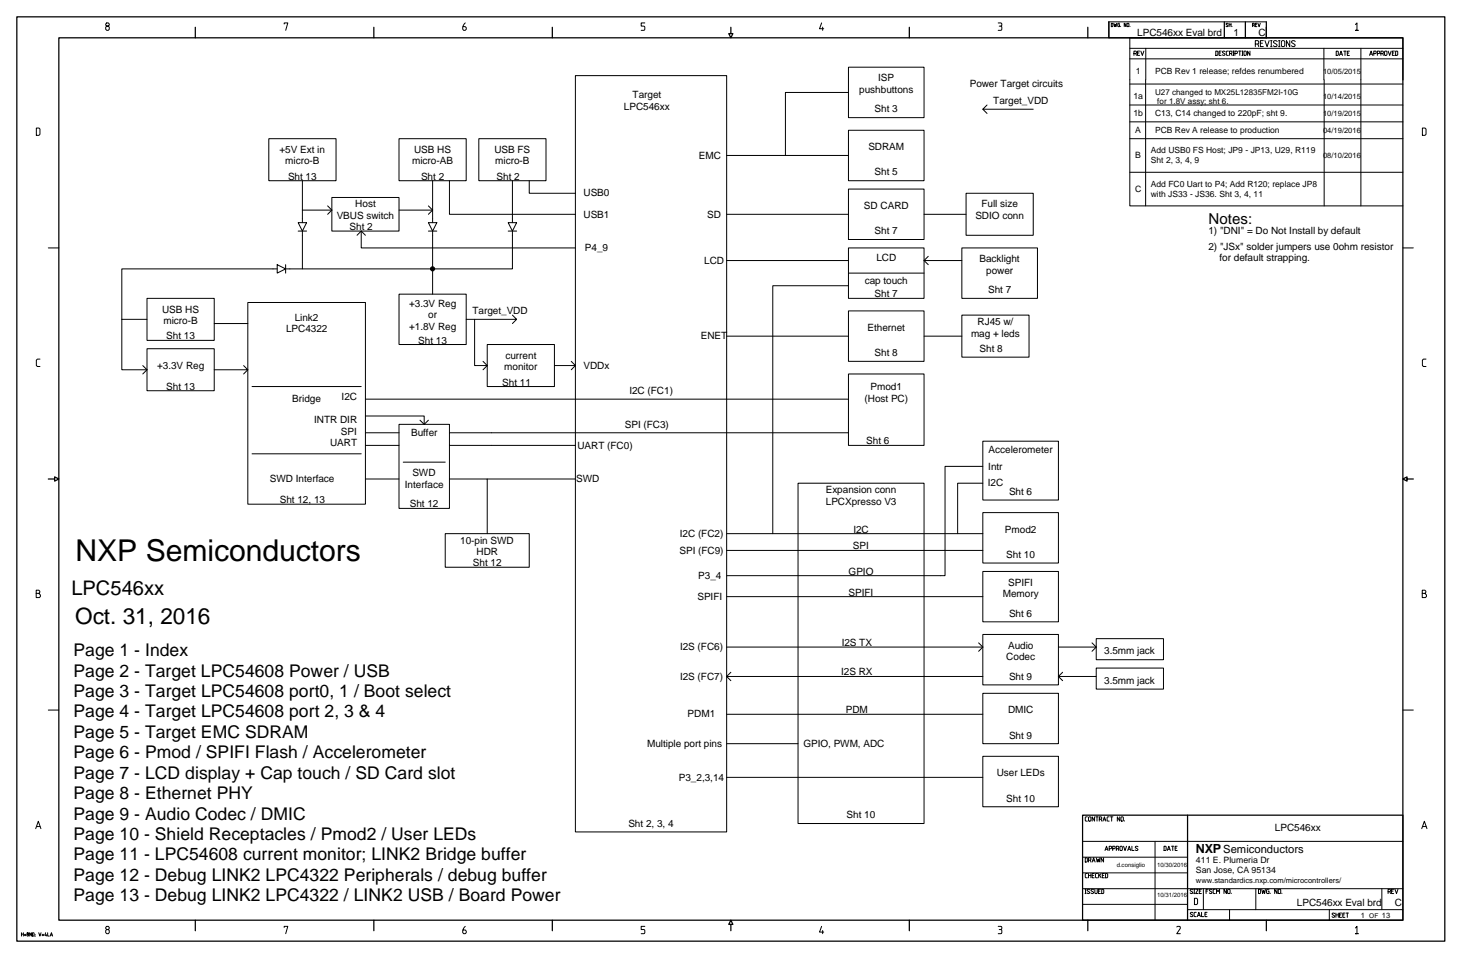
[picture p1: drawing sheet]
<svg xmlns="http://www.w3.org/2000/svg" width="432mm" height="279mm" viewBox="0 0 432 279" stroke-linecap="round" stroke-linejoin="round" font-family="sans-serif">
<defs><g id="words">
<text font-size="8.8" x="22.1" y="163.5">NXP Semiconductors</text>
<text font-size="6.6" x="21.9" y="182.1">Oct. 31, 2016</text>
<text font-size="5.9" x="20.8" y="173.4">LPC546xx</text>
<g font-size="5.1">
<text x="21.4" y="191.4">Page 1 - Index</text>
<text x="21.4" y="197.4">Page 2 - Target LPC54608 Power / USB</text>
<text x="21.4" y="203.3">Page 3 - Target LPC54608 port0, 1 / Boot select</text>
<text x="21.4" y="209.3">Page 4 - Target LPC54608 port 2, 3 &amp; 4</text>
<text x="21.4" y="215.2">Page 5 - Target EMC SDRAM</text>
<text x="21.4" y="221.2">Page 6 - Pmod / SPIFI Flash / Accelerometer</text>
<text x="21.4" y="227.1">Page 7 - LCD display + Cap touch / SD Card slot</text>
<text x="21.4" y="233.1">Page 8 - Ethernet PHY</text>
<text x="21.4" y="239">Page 9 - Audio Codec / DMIC</text>
<text x="21.4" y="245">Page 10 - Shield Receptacles / Pmod2 / User LEDs</text>
<text x="21.4" y="251">Page 11 - LPC54608 current monitor; LINK2 Bridge buffer</text>
<text x="21.4" y="256.9">Page 12 - Debug LINK2 LPC4322 Peripherals / debug buffer</text>
<text x="21.4" y="262.9">Page 13 - Debug LINK2 LPC4322 / LINK2 USB / Board Power</text>
</g>
<text font-size="4.4" x="352.6" y="65.3">Notes:</text>
<text font-size="3.7" x="348.9" y="248.7">NXP</text>
<text font-size="3.3" x="356.9" y="248.8">Semiconductors</text>
<g font-size="2.9">
<text x="331.8" y="10.5">LPC546xx Eval brd</text>
<text x="359.9" y="10.5">1</text>
<text x="367.1" y="10.5">C</text>
<text x="256.2" y="23.7">ISP</text>
<text x="184.6" y="28.7">Target</text>
<text x="250.7" y="27.1">pushbuttons</text>
<text x="283" y="25.4">Power Target circuits</text>
<text x="182.1" y="32">LPC546xx</text>
<text x="255.2" y="32.8">Sht 3</text>
<text x="289.8" y="30.4">Target_VDD</text>
<text x="81.6" y="44.6">+5V Ext in</text>
<text x="83.2" y="47.9">micro-B</text>
<text x="120.2" y="47.9">micro-AB</text>
<text x="120.8" y="44.6">USB HS</text>
<text x="144.3" y="44.6">USB FS</text>
<text x="144.5" y="47.9">micro-B</text>
<text x="203.9" y="46.3">EMC</text>
<text x="253.3" y="43.8">SDRAM</text>
<text x="84" y="52.4">Sht 13</text>
<text x="122.8" y="52.4">Sht 2</text>
<text x="144.9" y="52.4">Sht 2</text>
<text x="255.2" y="51.2">Sht 5</text>
<text x="170.2" y="57.3">USB0</text>
<text x="98.2" y="63.9">VBUS switch</text>
<text x="103.7" y="60.5">Host</text>
<text x="170.2" y="63.4">USB1</text>
<text x="206.3" y="63.4">SD</text>
<text x="252.1" y="61">SD CARD</text>
<text x="284.6" y="63.9">SDIO conn</text>
<text x="286.4" y="60.5">Full size</text>
<text x="102" y="67.1">Sht 2</text>
<text x="255.2" y="68.3">Sht 7</text>
<text x="352.6" y="68.3">1) &quot;DNI&quot; = Do Not Install by default</text>
<text x="170.6" y="73.2">P4_9</text>
<text x="205.4" y="76.9">LCD</text>
<text x="255.7" y="76">LCD</text>
<text x="285.8" y="76.5">Backlight</text>
<text x="352.6" y="72.8">2) &quot;JSx&quot; solder jumpers use 0ohm resistor</text>
<text x="355.8" y="76.1">for default strapping.</text>
<text x="252.3" y="82.7">cap touch</text>
<text x="287.8" y="79.8">power</text>
<text x="119.4" y="89.5">+3.3V Reg</text>
<text x="255.2" y="86.7">Sht 7</text>
<text x="288.3" y="85.5">Sht 7</text>
<text x="47.3" y="91.2">USB HS</text>
<text x="47.7" y="94.5">micro-B</text>
<text x="86" y="93.6">Link2</text>
<text x="124.9" y="92.8">or</text>
<text x="137.8" y="91.6">Target_VDD</text>
<text x="285.2" y="94.8">RJ45 w/</text>
<text x="48.5" y="99">Sht 13</text>
<text x="83.5" y="97">LPC4322</text>
<text x="119.4" y="96.2">+1.8V Reg</text>
<text x="122" y="100.2">Sht 13</text>
<text x="204.5" y="99">ENET</text>
<text x="253.1" y="96.5">Ethernet</text>
<text x="283.3" y="98.2">mag + leds</text>
<text x="45.8" y="107.5">+3.3V Reg</text>
<text x="147.1" y="108">monitor</text>
<text x="147.5" y="104.6">current</text>
<text x="170.2" y="107.5">VDDx</text>
<text x="255.2" y="103.9">Sht 8</text>
<text x="285.8" y="102.7">Sht 8</text>
<text x="48.5" y="113.7">Sht 13</text>
<text x="146.5" y="112.5">Sht 11</text>
<text x="254" y="113.7">Pmod1</text>
<text x="85.3" y="117.3">Bridge</text>
<text x="99.7" y="116.8">I2C</text>
<text x="183.6" y="114.9">I2C (FC1)</text>
<text x="252.2" y="117.3">(Host PC)</text>
<text x="91.6" y="123.5">INTR DIR</text>
<text x="182.3" y="124.7">SPI (FC3)</text>
<text x="96.3" y="130.2">UART</text>
<text x="99.5" y="126.8">SPI</text>
<text x="119.9" y="127.1">Buffer</text>
<text x="168.4" y="130.8">UART (FC0)</text>
<text x="252.7" y="129.6">Sht 6</text>
<text x="288.3" y="137">Intr</text>
<text x="288.4" y="132.1">Accelerometer</text>
<text x="78.7" y="140.6">SWD Interface</text>
<text x="118.1" y="142.3">Interface</text>
<text x="120.3" y="138.9">SWD</text>
<text x="168.1" y="140.6">SWD</text>
<text x="240.9" y="143.8">Expansion conn</text>
<text x="288.2" y="141.9">I2C</text>
<text x="81.6" y="146.8">Sht 12, 13</text>
<text x="119.6" y="148">Sht 12</text>
<text x="240.9" y="147.2">LPCXpresso V3</text>
<text x="294.4" y="144.3">Sht 6</text>
<text x="249" y="155.3">I2C</text>
<text x="293.2" y="155.3">Pmod2</text>
<text x="134.3" y="158.6">10-pin SWD</text>
<text x="139" y="161.9">HDR</text>
<text x="198.2" y="161.5">SPI (FC9)</text>
<text x="198.3" y="156.6">I2C (FC2)</text>
<text x="248.9" y="160.3">SPI</text>
<text x="138" y="165.1">Sht 12</text>
<text x="247.6" y="167.6">GPIO</text>
<text x="293.6" y="162.7">Sht 10</text>
<text x="203.7" y="168.8">P3_4</text>
<text x="247.6" y="173.7">SPIFI</text>
<text x="294.2" y="170.8">SPIFI</text>
<text x="203.5" y="174.9">SPIFI</text>
<text x="292.6" y="174.2">Memory</text>
<text x="294.4" y="179.9">Sht 6</text>
<text x="198.4" y="189.7">I2S (FC6)</text>
<text x="245.6" y="188.4">I2S TX</text>
<text x="294.1" y="189.2">Audio</text>
<text x="322.2" y="190.9">3.5mm jack</text>
<text x="245.4" y="197">I2S RX</text>
<text x="293.6" y="192.6">Codec</text>
<text x="198.4" y="198.2">I2S (FC7)</text>
<text x="294.4" y="198.2">Sht 9</text>
<text x="322.2" y="199.5">3.5mm jack</text>
<text x="200.6" y="209.3">PDM1</text>
<text x="246.8" y="208">PDM</text>
<text x="294.1" y="208">DMIC</text>
<text x="294.4" y="215.4">Sht 9</text>
<text x="188.8" y="217.8">Multiple port pins</text>
<text x="234.4" y="217.8">GPIO, PWM, ADC</text>
<text x="198.1" y="227.6">P3_2,3,14</text>
<text x="290.8" y="226.4">User LEDs</text>
<text x="293.6" y="233.8">Sht 10</text>
<text x="247" y="238.7">Sht 10</text>
<text x="183.3" y="241.1">Sht 2, 3, 4</text>
<text x="372" y="242.4">LPC546xx</text>
<text x="378.4" y="264.1">LPC546xx Eval brd</text>
<text x="407" y="264.1">C</text>
</g>
<g font-size="2.5">
<text x="331.4" y="21.6">1</text>
<text x="337" y="21.6">PCB Rev 1 release; refdes renumbered</text>
<text x="330.7" y="29">1a</text>
<text x="330.7" y="33.9">1b</text>
<text x="337" y="33.9">C13, C14 changed to 220pF; sht 9.</text>
<text x="331.2" y="38.8">A</text>
<text x="337" y="38.8">PCB Rev A release to production</text>
<text x="331.2" y="46.1">B</text>
<text x="335.8" y="44.7">Add USB0 FS Host; JP9 - JP13, U29, R119</text>
<text x="335.8" y="47.6">Sht 2, 3, 4, 9</text>
<text x="331.2" y="55.9">C</text>
<text x="335.8" y="54.5">Add FC0 Uart to P4; Add R120; replace JP8</text>
<text x="335.8" y="57.4">with JS33 - JS36. Sht 3, 4, 11</text>
<text x="348.9" y="251.8">411 E. Plumeria Dr</text>
<text x="348.9" y="254.7">San Jose, CA 95134</text>
</g>
<g font-size="2.3">
<text x="337" y="27.6">U27 changed to MX25L12835FM2I-10G</text>
<text x="337.7" y="30.3">for 1.8V assy; sht 6.</text>
</g>
<g font-size="2.2">
<text x="386" y="21.5">10/05/2015</text>
<text x="386" y="28.9">10/14/2015</text>
<text x="386" y="33.8">10/19/2015</text>
<text x="386" y="38.7">04/19/2016</text>
<text x="386" y="46.1">08/10/2016</text>
<text x="348.9" y="257.5">www.standardics.nxp.com/microcontrollers/</text>
<text x="397" y="267.7">1</text>
<text x="403.2" y="267.7">13</text>
</g>
<text font-size="1.9" x="399.5" y="267.7">OF</text>
<g font-size="1.8">
<text x="325.8" y="253">d.consiglio</text>
<text x="337.6" y="253">10/30/2016</text>
<text x="337.6" y="261.6">10/31/2016</text>
</g>
</g></defs>
<g fill="none" stroke="#000" stroke-width=".37">
<path d="M4.9 4.9h416.6v269.6h-416.6zM17.2 11h392.1v257.4h-392.1zM57 8v3M109.1 8v3M161.1 8v3M213.2 8v1.8h-.6l.6 1.2 .6-1.2h-.6M265.3 8v3M317.4 8v3M323.5 6.4v4.6M329.6 11h79.7v12.3M357.2 6.4v4.6M363.3 6.4v4.6"/>
<path d="M369.5 6.4v4.6M14.1 139.7h1.8v.6l1.3-.6-1.3-.6v.6M410.5 139.7v.6l-1.2-.6 1.2-.6v.6h1.8M315.8 237.7h93.5v30.7h-93.5zM346.5 237.7v30.7M57 268.4v3M109.1 268.4v3M161.1 268.4v3M213.2 269.6h-.6l.6-1.2 .6 1.2h-.6v1.8M265.3 268.4v3M317.4 268.4v3M369.5 268.4v3"/>
</g>
<g fill="none" stroke="#000" stroke-width=".29">
<path d="M31.1 6.7l-.3 .6 1.1 .6v.6l-.3 .3h-.5l-.3-.3v-.6l1.1-.6-.3-.6zM82.9 7v-.3h1.1l-.6 2.1M135.7 6.7a1.64 1.64 0 0 0-.4 2.1h.4l.3-.3v-.4l-.3-.3h-.6M188.1 6.7h-1v.9h.7l.3 .3-.1 .8-.9 .1M239.7 6.7l-.6 1.7h1.2M240 7.9v.9M247.5 19.6h22.1v14.7h-22.1zM291.2 6.7l1 .1 .1 .5-.3 .3M291.5 7.6l.7 .1 .1 .8-.3 .3h-.8M324.2 6.8l.5 .1-.1 .9h-.4zM325 6.8l.2 1 .2-.7 .2 .7 .2-1M326.6 6.8l-.5 .1 .1 .9h.4v-.6h-.1"/>
<path d="M326.9 7.7v.1M328.5 6.8v1l-.5-1v1M329 6.8l.4 .1-.2 .9-.4-.2zM329.6 11v49h79.7M329.6 17.2h79.7M329.6 14.1h79.7M329.7 7.7v.1M330.8 15.6h.6l.2-.5-.8-.2v1.3M331.4 15.6l.2 .6M331.9 15.5h.4M332.5 14.9h-.6v1.3h.6M332.8 14.9l.5 1.3 .4-1.3"/>
<path d="M334.3 14.1v9.2M354.7 14.9l.6 .2-.1 1.1h-.5zM355.7 15.5h.4M356.3 14.9h-.6v1.3h.6M357.4 15.1l-.5-.2-.3 .3 .7 .5v.3l-.4 .2-.3-.2M358.3 6.9h-.5v.2l.5 .5-.2 .2-.4-.2M358.4 14.9l-.6 .2v.9l.6 .2M358.6 7.2h.6M358.6 6.8v1M358.7 15.6l.7-.1-.1-.6h-.6v1.3M359.2 6.8v1M359.3 15.6l.1 .6"/>
<path d="M359.4 7.7v.1M359.7 16.2h.3M359.7 14.9h.3M359.9 14.9v1.3M360.3 15.6h.5l.2-.5-.7-.2v1.3M361.4 14.9h.7M361.7 14.9v1.3M362.4 16.2h.2M362.4 14.9h.2M362.5 14.9v1.3M363.1 14.9l.5 .2-.1 1.1-.6-.2zM364.7 14.9v1.3l-.7-1.3v1.3"/>
<path d="M365.4 7.3h.4v-.5h-.4v1M365.8 7.3l.2 .5M366.2 12.8h.8l.2-.2v-.5l-.2-.2h-.8v1.7M366.2 7.2h.4M366.7 6.8h-.5v1h.5M367 12.8l.2 .8M367 6.8l.3 1 .4-1M367.7 12.6h.6M368.6 11.9h-.9v1.7h.9M369.1 11.9l.6 1.7 .6-1.7M369.5 6.4h-46v4.6h46M370.7 13.6h.4"/>
<path d="M370.7 11.9h.4M370.9 11.9v1.7M372.6 12.1l-.7-.2-.4 .3 1 .8v.5l-.6 .1-.4-.3M373 13.6h.4M373 11.9h.4M373.2 11.9v1.7M374.1 11.9h.5l.2 .2v1.2l-.2 .3h-.5l-.3-.3v-1.2zM376.3 11.9v1.7l-1-1.7v1.7M377.9 12.1l-.7-.2-.4 .3 1 .8v.5l-.6 .1-.4-.3M386.2 14.1v9.2M389.8 14.9l.7 .2-.2 1.1h-.5zM390.8 16.2l.4-1.3 .5 1.3"/>
<path d="M391 15.8h.5M392 14.9h.7M392.4 14.9v1.3M393.1 15.5h.4M393.7 14.9h-.6v1.3h.6M395.5 7.2l.4-.5v2.1h-.4h.9M397 14.1v45.9M399.6 16.2l.4-1.3 .5 1.3M399.8 15.8h.5M400.8 15.6l.7-.1-.2-.6h-.5v1.3M401.8 15.6l.7-.1-.1-.6h-.6v1.3M402.9 15.6h.5l.2-.5-.7-.2v1.3"/>
<path d="M403.4 15.6l.2 .6M404.1 14.9l.6 .2-.2 1.1-.6-.2zM405 14.9l.4 1.3 .5-1.3M406.2 15.5h.5M406.8 14.9h-.6v1.3h.6M407.2 14.9l.6 .2-.2 1.1h-.4zM10.6 37.3h.8l.3 .4v1.5l-.3 .3h-.8zM167.9 22.1h44.1v220.5h-44.1zM247.5 38h22.1v14.7h-22.1zM247.5 27h-18.3v18.3M286.7 31.9l1.3 1.2M288 30.6l-1.3 1.3h14.8"/>
<path d="M329.6 24.5h79.7M329.6 30.6h79.7M329.6 35.5h79.7M334.2 23.3v36.7M386.3 23.3v36.7M415 37.3h.8l.3 .4v1.5l-.3 .3h-.8zM78.4 40.4h19.6v12.3h-19.6zM88.2 52.7v12.2M96.8 57.6h19.6v9.8h-19.6zM116.4 40.4h19.6v12.3h-19.6zM126.2 52.7v12.2M131.1 52.7v9.8h36.8"/>
<path d="M139.7 40.4h19.6v12.3h-19.6zM149.5 52.7v12.2M154.4 52.7v3.7h13.5M212 45.3h35.5M247.5 55.1h22.1v14.8h-22.1zM281.9 56.4h19.6v12.2h-19.6zM329.6 40.4h79.7M329.6 50.2h79.7M14.1 72.3h3.1M80.9 77.2l2.4 1.2-2.4 1.3zM80.9 78.4h-45.4v14.7M83.3 77.2v2.5"/>
<path d="M87 64.9h2.5l-1.3 2.5zM87 67.4h2.5M88.2 67.4v11M88.2 61.3h8.6M95.6 60l1.2 1.3M96.8 61.3l-1.2 1.2M105.4 67.4v4.9h62.5M105.4 67.4l-1.2 1.2M105.4 67.4l1.2 1.2M116.4 61.3h9.8M125 64.9h2.4l-1.2 2.5zM125 67.4h2.4"/>
<path d="M125 60l1.2 1.3M126.2 67.4v18.4M126.2 61.3l-1.2 1.2M148.3 64.9h2.4l-1.2 2.5zM148.3 67.4h2.4M149.5 67.4v11h-66.2M212 62.5h35.5M212 76h35.5M247.5 72.3h22.1v14.7h-22.1zM247.5 79.7h22.1M269.6 62.5h12.3M269.6 76l1.2 1.2"/>
<path d="M270.8 74.8l-1.2 1.2h11M280.6 72.3h22.1v14.7h-22.1zM409.3 72.3h3M35.5 93.1v14.7h7.4M35.5 93.1h7.4M42.9 87h19.6v12.3h-19.6zM62.5 94.4h9.8M72.3 88.2h34.3v58.8h-34.3zM116.4 85.8h19.6v14.7h-19.6zM138.5 93.1v13.5h3.7l-1.3-1.2M149.5 91.9l1.2 1.2h-14.7M150.7 93.1l-1.2 1.3"/>
<path d="M212 98h35.5M247.5 90.7h22.1v14.7h-22.1zM247.5 83.3h-22v72.3M269.6 98h11M280.6 91.9h19.6v12.3h-19.6zM11.7 104.7h-.8l-.3 .4v1.5l.3 .3h.8M41.7 106.6l1.2 1.2M42.9 107.8l-1.2 1.3M42.9 101.7h19.6v12.3h-19.6zM71.1 106.6l1.2 1.2h-9.8M72.3 107.8l-1.2 1.3M73.5 112.7h31.9"/>
<path d="M106.6 116.4h140.9M142.2 100.5h19.6v12.2h-19.6zM142.2 106.6l-1.3 1.2M166.7 105.4l1.2 1.2h-6.1M167.9 106.6l-1.2 1.2M247.5 109.1h22.1v20.8h-22.1zM416.1 104.7h-.8l-.3 .4v1.5l.3 .3h.8M73.5 132.4h31.9M106.6 126.2h9.8M106.6 129.9h9.8M106.6 139.7h9.8M106.6 121.3h17.2v2.5"/>
<path d="M116.4 123.8h14.7v24.5h-14.7zM117.6 134.8h12.3M122.5 122.6l1.3 1.2M125 122.6l-1.2 1.2M131.1 139.7h11.1v15.9M131.1 126.2h116.4M142.2 139.7h25.7M167.9 129.9h-36.8M286.7 128.7h22.1v17.1h-22.1zM286.7 136h-11v31.9h-63.7M129.9 155.6h24.5v9.8h-24.5zM212 155.6h74.7"/>
<path d="M232.8 140.9h36.8v99.3h-36.8zM286.7 149.5h22.1v14.7h-22.1zM286.7 140.9h-7.3v14.7M10.6 173.1h.7l.3-.7-.3-.3h-.7v2.2h.9l.3-.3v-.5l-.5-.4M212 174h74.7M212 160.5h74.7M286.7 166.7h22.1v14.7h-22.1zM415 173.1h.7l.3-.7-.3-.3h-.7v2.2h.9l.3-.3v-.5l-.5-.4M212 188.7h74.7M212 197.3h74.7M212 197.3l1.2 1.2M213.2 196.1l-1.2 1.2"/>
<path d="M285.5 187.5l1.2 1.2M286.7 185h22.1v14.7h-22.1zM286.7 188.7l-1.2 1.2M308.8 197.3l1.2 1.2M308.8 188.7h11M308.8 197.3h11M310 196.1l-1.2 1.2M318.6 187.5l1.2 1.2M319.8 186.3h19.6v6.1h-19.6zM319.8 194.8h19.6v6.2h-19.6zM319.8 188.7l-1.2 1.2M14.1 207.1h3.1"/>
<path d="M212 208.3h74.7M212 216.9h20.8M286.7 202.2h22.1v14.7h-22.1zM409.3 207.1h3M212 226.7h74.7M286.7 220.6h22.1v14.7h-22.1zM317.2 238.2l-.6 .2v.9l.6 .2M317.8 238.2l.5 .2-.2 1.1-.5-.2zM319.3 238.2v1.3l-.7-1.3v1.3M319.7 238.2h.7M320.1 238.2v1.3M320.7 238.9h.5l.2-.5-.7-.2v1.3"/>
<path d="M321.2 238.9l.2 .6M321.8 239.5l.4-1.3 .4 1.3M321.9 239.1h.6M323.6 238.2l-.6 .2v.9l.6 .2M324 238.2h.7M324.3 238.2v1.3M326.7 238.2v1.3l-.7-1.3v1.3M327.2 238.2l.5 .2-.1 1.1-.6-.2zM328.1 239.4v.1M10.4 241.7l.8-2.2 .7 2.2M10.7 241.1h.9M315.8 245.4h93.5"/>
<path d="M315.8 254.6h30.7M315.8 250h30.7M315.8 259.2h93.5M316.6 259.4h.3M316.6 250.2l.6 .1v.9l-.1 .2h-.5zM316.7 259.4v1.2M317.2 254.8l-.6 .1v.9l.6 .2M317.6 255.3h.7M317.6 250.9h.5l.2-.6-.7-.1v1.2M317.6 254.8v1.2M317.9 259.5l-.5-.1-.3 .2 .7 .6v.3l-.4 .1-.3-.2M318.1 250.9l.2 .5"/>
<path d="M318.3 254.8v1.2M318.6 255.3h.5M318.6 251.4l.5-1.2 .4 1.2M318.8 251h.5M319.1 259.5l-.6-.1-.2 .2 .7 .6v.3l-.5 .1-.2-.2M319.2 254.8h-.6v1.2h.6M319.4 259.4l.2 1.2 .5-.2v-1M319.8 250.2l.3 1.2 .3-.9 .3 .9 .2-1.2M320.2 254.8l-.6 .1v.9l.6 .2M320.5 259.9h.4M320.5 254.8v1.2M320.8 255.2l.4 .8"/>
<path d="M321.1 259.4h-.6v1.2h.6M321.2 254.8l-.7 .7M321.4 259.4l.6 .1-.1 1.1h-.5zM321.6 255.3h.4M322 250.2v1.2l-.8-1.2v1.2M322.2 254.8h-.6v1.2h.6M322.4 248.1l.4-1.3 .5 1.3M322.6 254.8l.6 .1-.2 1.1h-.4zM322.6 247.7h.5M323.6 247.5l.7-.1-.2-.6h-.5v1.3M324.6 247.5h.6l.2-.5-.8-.2v1.3M325.7 247.5h.5l.2-.5-.7-.2v1.3"/>
<path d="M326.2 247.5l.2 .6M326.9 246.8l.5 .2-.1 1.1-.6-.2zM327.8 246.8l.4 1.3 .5-1.3M329 248.1l.5-1.3 .4 1.3M329.2 247.7h.5M330.2 246.8v1.3h.7M332 247l-.7-.1v.3l.7 .6-.3 .3-.5-.2M337 245.4v23M339.6 246.8l.6 .2-.1 1.1h-.5zM340.6 248.1l.4-1.3 .5 1.3M340.7 247.7h.6M341.8 246.8h.7"/>
<path d="M342.2 246.8v1.3M342.9 247.4h.4M343.5 246.8h-.6v1.3h.6M348 259.5h-.7v.3l.7 .5-.3 .3-.5-.2M348.3 259.4h.3M348.4 259.4v1.2M348.8 259.4h.8l-.8 1.2h.8M349.9 259.9h.5M350.5 259.4h-.6v1.2h.6M351.1 259.2v6.1M351.9 259.9h.4M352.5 259.4h-.6v1.2"/>
<path d="M353.6 259.5h-.7v.3l.7 .5-.2 .3-.6-.2M354.6 259.4l-.7 .1v.9l.7 .2M357.8 259.4v1.2l-.7-1.2v1.2M358.3 259.4l.6 .1-.2 1.1-.5-.2zM366.4 259.2v6.1M367.2 259.4l.6 .1-.2 1.1h-.4zM368.1 259.4l.3 1.2 .3-.9 .3 .9 .2-1.2M370.2 259.4l-.7 .1v.9l.7 .2v-.7h-.2M372.6 259.4v1.2l-.7-1.2v1.2M373.1 259.4l.6 .1-.2 1.1-.6-.2zM403.2 259.2v6.1M406 259.9h.4"/>
<path d="M406.6 259.4h-.6v1.2h.6M407 259.4l.4 1.2 .5-1.2M414.8 241.7l.8-2.2 .7 2.2M415.1 241.1h.9M6.3 272v1M6.3 272.4h.5M6.8 272v1M7.1 272.9h.5M7.1 272.5h.5M8 272l-.1 .3 .4 .3-.1 .4h-.2l-.1-.4 .4-.4zM9.2 272v1l-.5-1v1M9.5 272l.4 .2-.1 .8h-.3z"/>
<path d="M10.2 272.9v.2M10.2 272.5v.1M11.3 272l.3 1 .4-1M12.3 272.9h.4M12.3 272.5h.4M13.3 272l-.2 .8h.5M13.5 272.6v.4M13.9 272v1h.5M14.6 273l.4-1 .3 1M14.8 272.7h.4M31.1 270.2l-.3 .6 1.1 .6v.6l-.3 .3h-.5l-.3-.3v-.6l.3-.3h.5l.3-.3-.3-.6zM82.9 270.5v-.3h1.1l-.6 2.1"/>
<path d="M135.7 270.2a1.62 1.62 0 0 0-.4 2.1h.4l.3-.3v-.4l-.3-.4h-.6M188.1 270.2h-1v.9h.7l.3 .3-.1 .8-.9 .1M239.7 270.2l-.6 1.6h1.2M240 271.4v.9M291.2 270.2l1 .1 .1 .5-.3 .3M291.5 271.1l.7 .1 .1 .8-.3 .3h-.8M315.8 263.8h30.7M316.6 260.6h.3M343.3 270.3l.8-.1 .3 .3-1.1 1.8h1.1M346.5 265.3h62.8M348.1 266.3l-.6-.2-.2 .3 .7 .5v.4h-.5l-.2-.2M348.3 260.6h.3"/>
<path d="M348.5 262h.6l.3 .3v1.2l-.3 .3h-.6zM349 266.1l-.6 .2v.8l.6 .2M349.3 267.3l.5-1.2 .4 1.2M349.5 267h.6M350.6 266.1v1.2h.6M351.6 266.6h.4M352.2 266.1h-.6v1.2h.6M354.9 260.6v-1.2l.5 .7 .4-.7v1.2M358.7 265.3v3.1M359.2 260.5v.1M370.6 260.5v.1M374 260.5v.1"/>
<path d="M387.8 265.3v3.1M389.4 266.5l-.5-.2-.3 .3 .7 .5v.3l-.4 .1-.3-.2M389.8 266.3v1.2M389.8 266.8h.7M390.5 266.3v1.2M390.8 266.8h.4M391.4 266.3h-.6v1.2h.6M391.8 266.8h.4M392.4 266.3h-.6v1.2h.6M392.7 266.3h.7M393.1 266.3v1.2M395.5 270.6l.4-.4v2.1h-.4h.9"/>
<path d="M405 260.1h.5l.2-.6-.7-.1v1.2M405.5 260.1l.2 .5"/>
</g>
<circle cx="126.2" cy="78.4" r=".61" fill="#000" stroke="#000" stroke-width=".29"/>
<use href="#words"/>
</svg>
